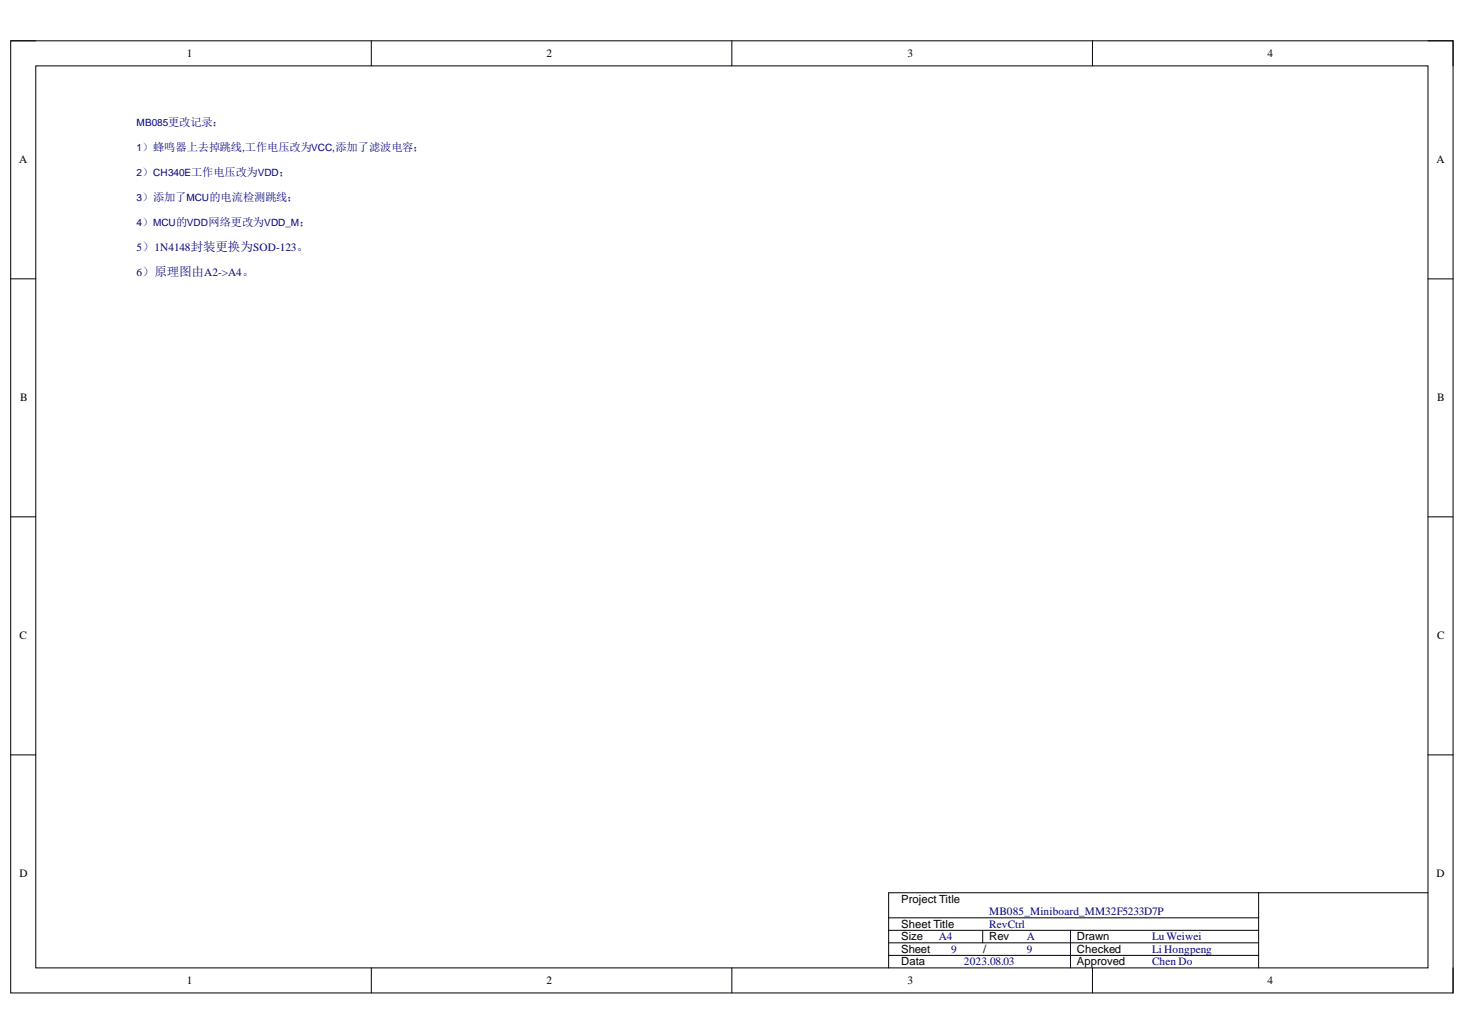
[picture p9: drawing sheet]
<svg xmlns="http://www.w3.org/2000/svg" width="297mm" height="210mm" viewBox="0 0 297 210" stroke-linecap="round" stroke-linejoin="round" font-family="sans-serif">
<defs><g id="words">
<g font-size="2.3">
<text x="37.9" y="11.6">1</text>
<text x="110.8" y="11.6">2</text>
<text x="184" y="11.6">3</text>
<text x="257" y="11.6">4</text>
<text x="3.9" y="33.1">A</text>
<text x="291.3" y="33.1">A</text>
<text x="4.1" y="81.4">B</text>
<text x="291.4" y="81.4">B</text>
<text x="4" y="129.7">C</text>
<text x="291.4" y="129.7">C</text>
<text x="4" y="177.9">D</text>
<text x="291.3" y="177.9">D</text>
<text x="182.7" y="183.1">Project Title</text>
<text x="182.7" y="188.2">Sheet Title</text>
<text x="182.7" y="190.7">Size</text>
<text x="200.6" y="190.7">Rev</text>
<text x="218.4" y="190.7">Drawn</text>
<text x="182.7" y="193.2">Sheet</text>
<text x="182.7" y="195.8">Data</text>
<text x="199.3" y="193.2">/</text>
<text x="218.4" y="195.8">Approved</text>
<text x="218.4" y="193.2">Checked</text>
<text x="37.9" y="199.6">1</text>
<text x="110.8" y="199.6">2</text>
<text x="184" y="199.6">3</text>
<text x="257" y="199.6">4</text>
</g>
<g font-size="2.3" fill="#000080">
<text x="27.7" y="50.8">5）1N4148封装更换为SOD-123。</text>
<text x="27.7" y="56">6）原理图由A2-&gt;A4。</text>
<text x="200.6" y="185.6">MB085_Miniboard_MM32F5233D7P</text>
<text x="190.4" y="190.7">A4</text>
<text x="200.6" y="188.2">RevCtrl</text>
<text x="208.2" y="190.7">A</text>
<text x="233.6" y="190.7">Lu Weiwei</text>
<text x="192.9" y="193.2">9</text>
<text x="195.4" y="195.8">2023.08.03</text>
<text x="208.2" y="193.2">9</text>
<text x="233.6" y="193.2">Li Hongpeng</text>
<text x="233.6" y="195.8">Chen Do</text>
</g>
<g font-size="2" fill="#000080">
<text x="27.7" y="25.5">MB085更改记录：</text>
<text x="27.7" y="30.6">1）蜂鸣器上去掉跳线,工作电压改为VCC,添加了滤波电容；</text>
<text x="27.7" y="35.7">2）CH340E工作电压改为VDD；</text>
<text x="27.7" y="40.7">3）添加了MCU的电流检测跳线；</text>
<text x="27.7" y="45.8">4）MCU的VDD网络更改为VDD_M；</text>
</g>
</g></defs>
<path d="M2.2 8.3h292.4v193.1h-292.4z" fill="none" stroke="#000" stroke-width=".2"/>
<path d="M7.3 13.4h282.2v182.9h-282.2z" fill-rule="evenodd" fill="#fff"/>
<g fill="none" stroke="#000" stroke-width=".2">
<path d="M2.2 8.3h5.1M7.3 13.4h282.2v182.9h-282.2zM75.3 8.3v5.1M148.4 8.3v5.1M221.5 8.3v5.1M289.5 8.3h5.1v5.1M2.2 56.5h5.1M289.5 56.6h5.1M2.2 104.8h5.1M289.5 104.8h5.1M2.2 153.1h5.1M289.5 153.1h5.1"/>
<path d="M75.3 196.3v5.1M148.4 196.3v5.1M180.2 193.8h75M180.2 188.7h75M180.2 191.2h75M180.2 186.1h75M199.3 188.7v2.5M217.1 188.7v7.6M221.5 196.3v5.1M255.2 181.1v15.2M289.5 181.1h-109.3v15.2M294.6 196.3v5.1"/>
</g>
<use href="#words"/>
</svg>
